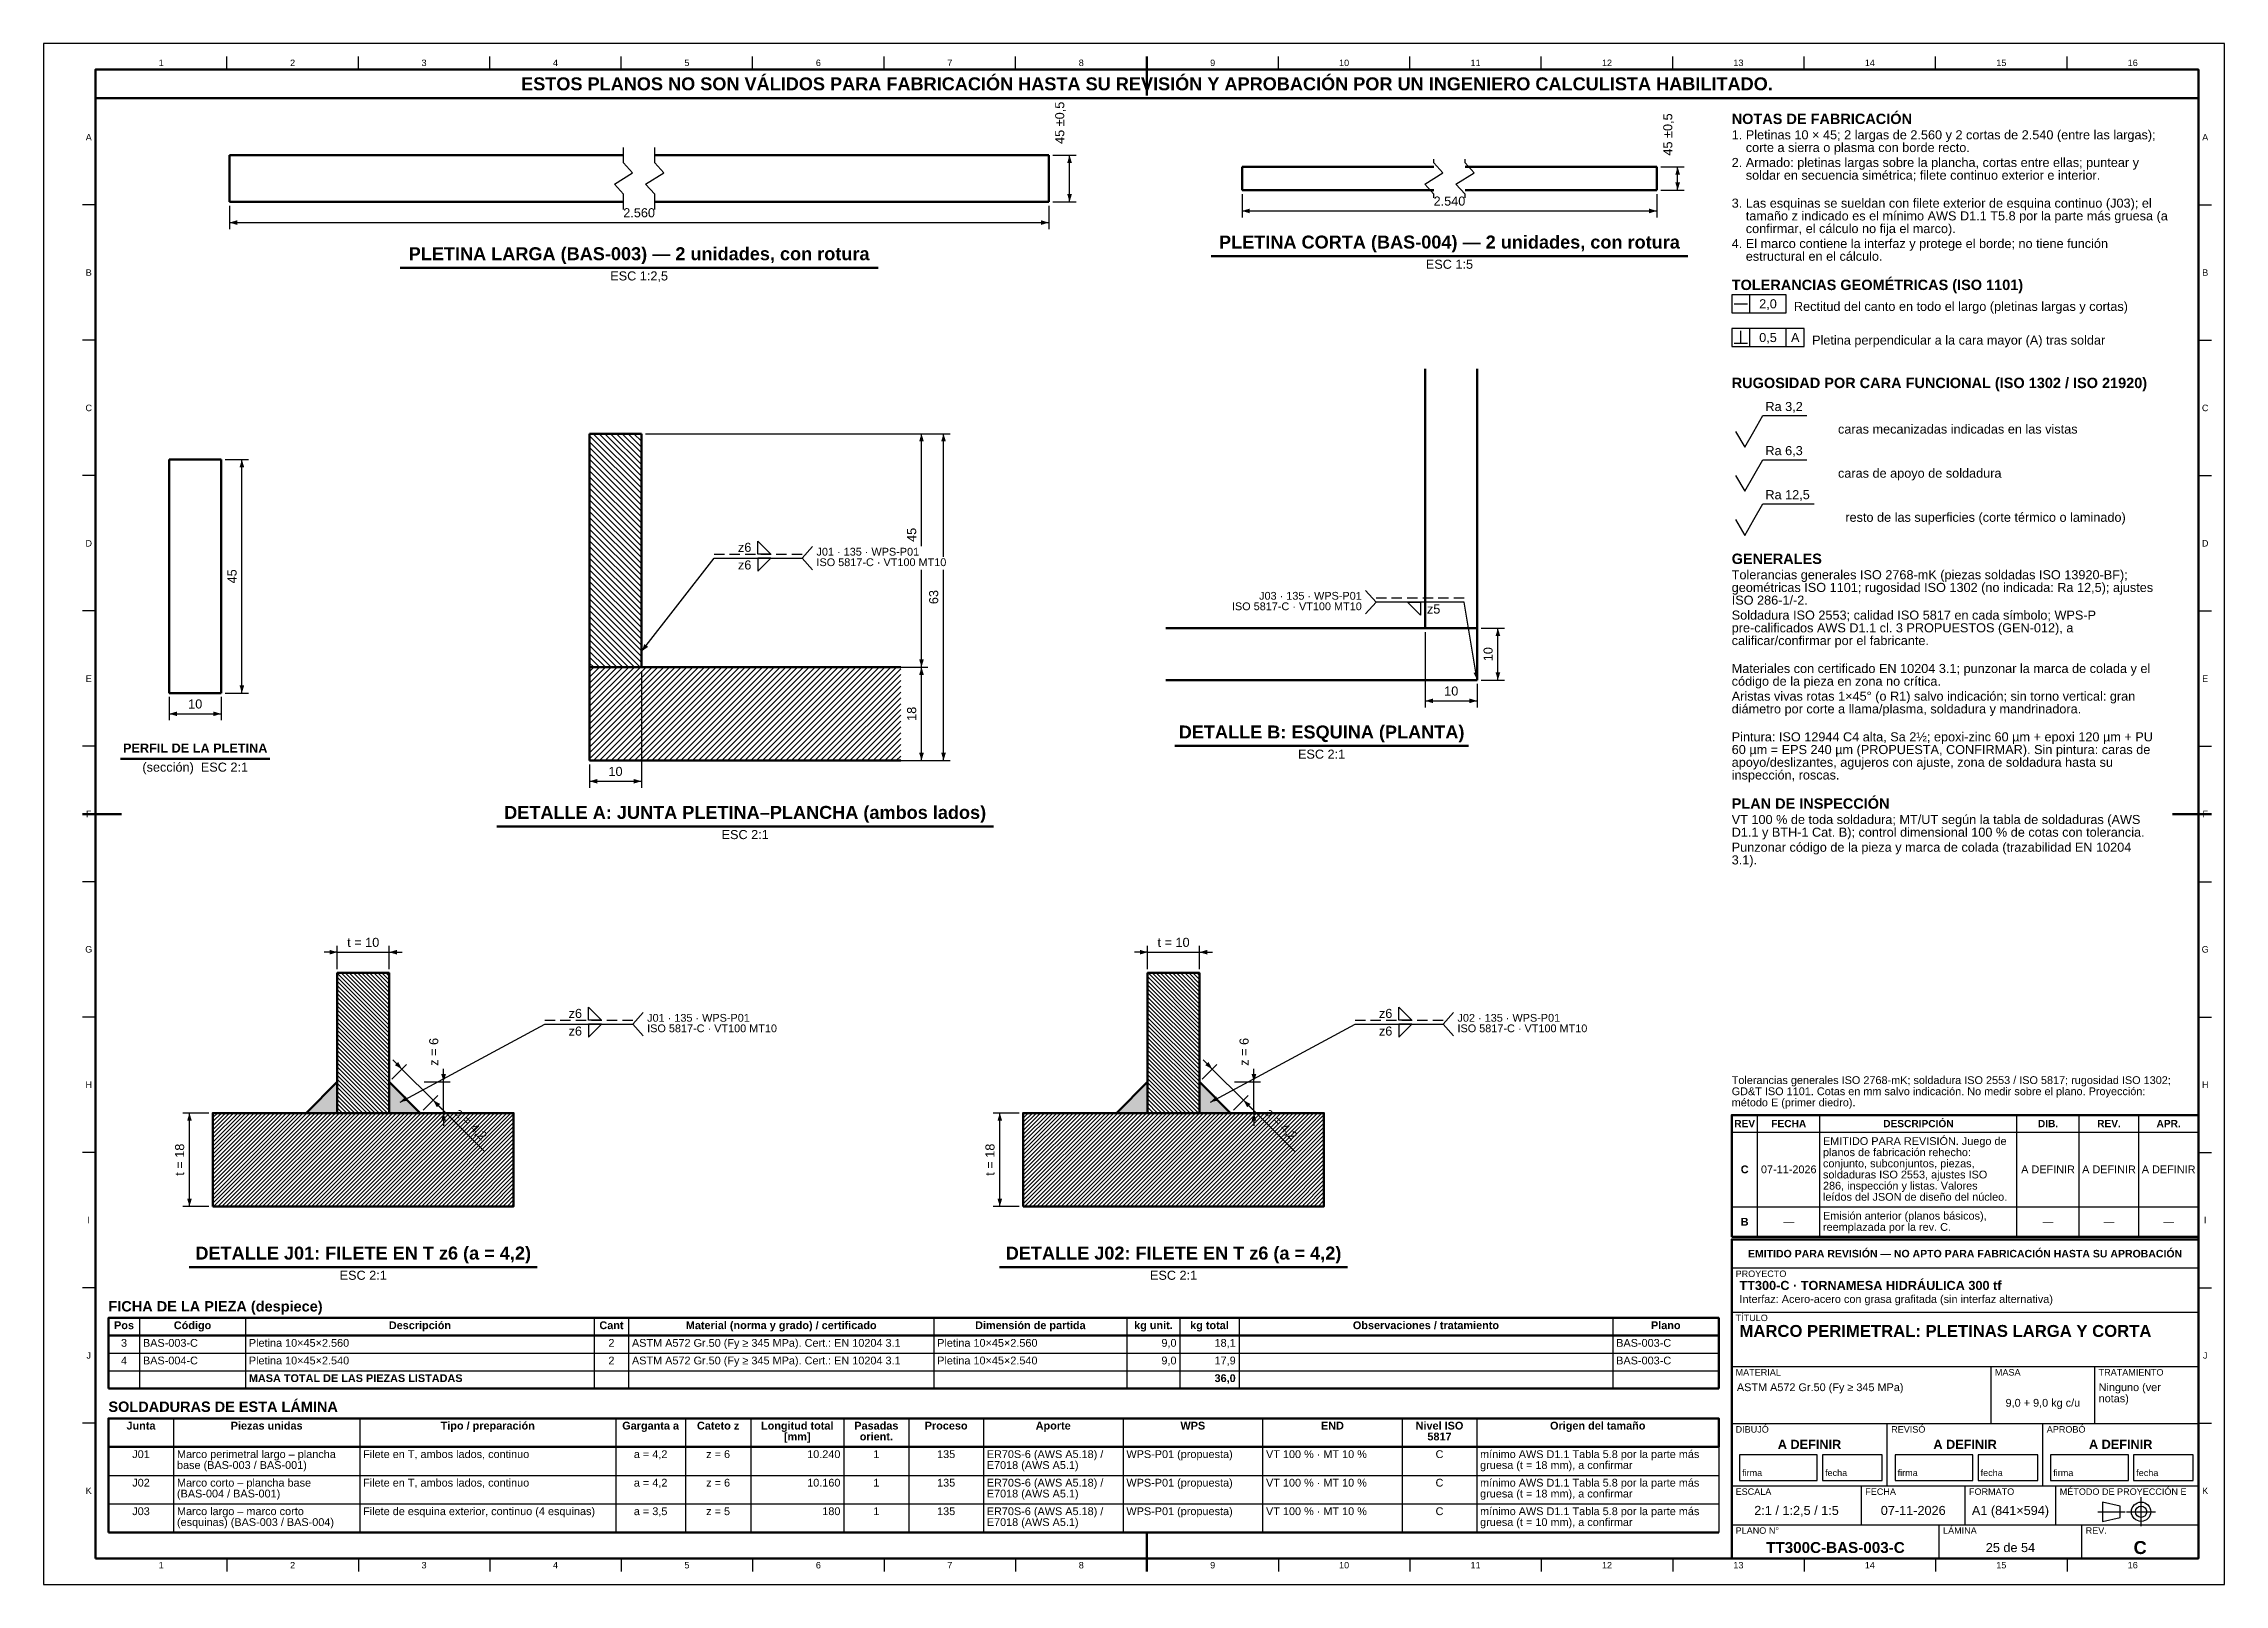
# Model space of a CAD drawing. Header units: millimetres. Extents: x 0 to 841, y 0 to 594.
import ezdxf
from ezdxf.enums import TextEntityAlignment as Align

# ---------------------------------------------------------------- set-up
doc = ezdxf.new("R2010")
doc.units = ezdxf.units.MM
doc.linetypes.add('EJE', pattern=[31, 20, -4, 3, -4])
doc.linetypes.add('OCULTO', pattern=[6, 4, -2])
for name, color, linetype, lineweight in [('ACH', 7, 'CONTINUOUS', 13), ('COTA', 7, 'CONTINUOUS', 25), ('EJE', 7, 'EJE', 25), ('FINA', 7, 'CONTINUOUS', 25), ('MARCO', 7, 'CONTINUOUS', 70), ('OCU', 7, 'OCULTO', 25), ('TXT', 7, 'CONTINUOUS', 25), ('VIS', 7, 'CONTINUOUS', 50)]:
    doc.layers.add(name, color=color, linetype=linetype, lineweight=lineweight)
doc.styles.add('STD', font='LiberationSans-Regular.ttf')
doc.styles.add('STDB', font='LiberationSans-Bold.ttf')

msp = doc.modelspace()

# ---------------------------------------------------------------- texts
at = {"layer": 'TXT'}
for s, height, style, p in [('1', 2.5, 'STD', (45.34, 586.6)), ('2', 2.5, 'STD', (96.03, 586.6)), ('3', 2.5, 'STD', (146.72, 586.6)), ('ESTOS PLANOS NO SON VÁLIDOS PARA FABRICACIÓN HASTA SU REVISIÓN Y APROBACIÓN POR UN INGENIERO CALCULISTA HABILITADO.', 5, 'STDB', (425.5, 578.5)), ('4', 2.5, 'STD', (197.41, 586.6)), ('5', 2.5, 'STD', (248.09, 586.6)), ('6', 2.5, 'STD', (298.78, 586.6)), ('7', 2.5, 'STD', (349.47, 586.6)), ('8', 2.5, 'STD', (400.16, 586.6)), ('9', 2.5, 'STD', (450.84, 586.6)), ('10', 2.5, 'STD', (501.53, 586.6)), ('11', 2.5, 'STD', (552.22, 586.6)), ('12', 2.5, 'STD', (602.91, 586.6)), ('13', 2.5, 'STD', (653.59, 586.6)), ('14', 2.5, 'STD', (704.28, 586.6)), ('15', 2.5, 'STD', (754.97, 586.6)), ('16', 2.5, 'STD', (805.66, 586.6)), ('A', 2.5, 'STD', (17.4, 557.91)), ('A', 2.5, 'STD', (833.6, 557.91)), ('B', 2.5, 'STD', (17.4, 505.73)), ('B', 2.5, 'STD', (833.6, 505.73)), ('2,0', 3.5, 'STD', (665, 493.7)), ('0,5', 3.5, 'STD', (665, 480.7)), ('A', 3.5, 'STD', (675.5, 480.7)), ('C', 2.5, 'STD', (17.4, 453.55)), ('C', 2.5, 'STD', (833.6, 453.55)), ('D', 2.5, 'STD', (17.4, 401.36)), ('D', 2.5, 'STD', (833.6, 401.36)), ('E', 2.5, 'STD', (17.4, 349.18)), ('E', 2.5, 'STD', (833.6, 349.18)), ('F', 2.5, 'STD', (17.4, 297)), ('F', 2.5, 'STD', (833.6, 297)), ('G', 2.5, 'STD', (17.4, 244.82)), ('G', 2.5, 'STD', (833.6, 244.82)), ('H', 2.5, 'STD', (17.4, 192.64)), ('H', 2.5, 'STD', (833.6, 192.64)), ('REV', 2.8, 'STDB', (656, 177.65)), ('FECHA', 2.8, 'STDB', (673, 177.65)), ('DESCRIPCIÓN', 2.8, 'STDB', (723, 177.65)), ('DIB.', 2.8, 'STDB', (773, 177.65)), ('REV.', 2.8, 'STDB', (796.5, 177.65)), ('APR.', 2.8, 'STDB', (819.5, 177.65)), ('C', 3, 'STDB', (656, 160)), ('07-11-2026', 3, 'STD', (673, 160)), ('A DEFINIR', 3, 'STD', (773, 160)), ('A DEFINIR', 3, 'STD', (796.5, 160)), ('A DEFINIR', 3, 'STD', (819.5, 160)), ('I', 2.5, 'STD', (17.4, 140.45)), ('B', 3, 'STDB', (656, 139.8)), ('—', 3, 'STD', (673, 139.8)), ('—', 3, 'STD', (773, 139.8)), ('—', 3, 'STD', (796.5, 139.8)), ('—', 3, 'STD', (819.5, 139.8)), ('I', 2.5, 'STD', (833.6, 140.45)), ('EMITIDO PARA REVISIÓN — NO APTO PARA FABRICACIÓN HASTA SU APROBACIÓN', 2.9, 'STDB', (741, 127.5)), ('Pos', 3, 'STDB', (31.01, 99.9)), ('Código', 3, 'STDB', (57.43, 99.9)), ('Descripción', 3, 'STDB', (145.12, 99.9)), ('Cant', 3, 'STDB', (218.99, 99.9)), ('Material (norma y grado) / certificado', 3, 'STDB', (284.45, 99.9)), ('Dimensión de partida', 3, 'STDB', (380.54, 99.9)), ('kg unit.', 3, 'STDB', (427.99, 99.9)), ('kg total', 3, 'STDB', (449.61, 99.9)), ('Observaciones / tratamiento', 3, 'STDB', (533.09, 99.9)), ('Plano', 3, 'STDB', (625.58, 99.9)), ('3', 3, 'STD', (31.01, 93.1)), ('2', 3, 'STD', (218.99, 93.1)), ('J', 2.5, 'STD', (17.4, 88.27)), ('4', 3, 'STD', (31.01, 86.3)), ('2', 3, 'STD', (218.99, 86.3)), ('J', 2.5, 'STD', (833.6, 88.27)), ('9,0 + 9,0 kg c/u', 3, 'STD', (771, 70)), ('Junta', 3, 'STDB', (37.56, 61.2)), ('Piezas unidas', 3, 'STDB', (86.02, 61.2)), ('Tipo / preparación', 3, 'STDB', (171.28, 61.2)), ('Garganta a', 3, 'STDB', (234.09, 61.2)), ('Cateto z', 3, 'STDB', (260.12, 61.2)), ('Longitud total', 3, 'STDB', (290.63, 61.2)), ('Pasadas', 3, 'STDB', (321.14, 61.2)), ('Proceso', 3, 'STDB', (348.06, 61.2)), ('Aporte', 3, 'STDB', (389.34, 61.2)), ('WPS', 3, 'STDB', (443.19, 61.2)), ('END', 3, 'STDB', (497.03, 61.2)), ('Nivel ISO', 3, 'STDB', (538.31, 61.2)), ('Origen del tamaño', 3, 'STDB', (599.34, 61.2)), ('J01', 3, 'STD', (37.56, 50.2)), ('a = 4,2', 3, 'STD', (234.09, 50.2)), ('z = 6', 3, 'STD', (260.12, 50.2)), ('[mm]', 3, 'STDB', (290.63, 57)), ('orient.', 3, 'STDB', (321.14, 57)), ('1', 3, 'STD', (321.14, 50.2)), ('135', 3, 'STD', (348.06, 50.2)), ('5817', 3, 'STDB', (538.31, 57)), ('C', 3, 'STD', (538.31, 50.2)), ('A DEFINIR', 3.5, 'STDB', (681, 54)), ('A DEFINIR', 3.5, 'STDB', (741, 54)), ('A DEFINIR', 3.5, 'STDB', (801, 54)), ('K', 2.5, 'STD', (17.4, 36.09)), ('J02', 3, 'STD', (37.56, 39.2)), ('a = 4,2', 3, 'STD', (234.09, 39.2)), ('z = 6', 3, 'STD', (260.12, 39.2)), ('1', 3, 'STD', (321.14, 39.2)), ('135', 3, 'STD', (348.06, 39.2)), ('C', 3, 'STD', (538.31, 39.2)), ('K', 2.5, 'STD', (833.6, 36.09)), ('J03', 3, 'STD', (37.56, 28.2)), ('a = 3,5', 3, 'STD', (234.09, 28.2)), ('z = 5', 3, 'STD', (260.12, 28.2)), ('1', 3, 'STD', (321.14, 28.2)), ('135', 3, 'STD', (348.06, 28.2)), ('C', 3, 'STD', (538.31, 28.2)), ('2:1 / 1:2,5 / 1:5', 3.5, 'STD', (676, 28.5)), ('07-11-2026', 3.5, 'STD', (721, 28.5)), ('A1 (841×594)', 3.5, 'STD', (758.5, 28.5)), ('1', 2.5, 'STD', (45.34, 7.4)), ('2', 2.5, 'STD', (96.03, 7.4)), ('3', 2.5, 'STD', (146.72, 7.4)), ('4', 2.5, 'STD', (197.41, 7.4)), ('5', 2.5, 'STD', (248.09, 7.4)), ('6', 2.5, 'STD', (298.78, 7.4)), ('7', 2.5, 'STD', (349.47, 7.4)), ('8', 2.5, 'STD', (400.16, 7.4)), ('9', 2.5, 'STD', (450.84, 7.4)), ('10', 2.5, 'STD', (501.53, 7.4)), ('11', 2.5, 'STD', (552.22, 7.4)), ('12', 2.5, 'STD', (602.91, 7.4)), ('13', 2.5, 'STD', (653.59, 7.4)), ('TT300C-BAS-003-C', 4.2, 'STDB', (691, 14.2)), ('14', 2.5, 'STD', (704.28, 7.4)), ('25 de 54', 3.5, 'STD', (758.5, 14.2)), ('15', 2.5, 'STD', (754.97, 7.4)), ('16', 2.5, 'STD', (805.66, 7.4)), ('C', 5, 'STDB', (808.5, 14.2))]:
    msp.add_text(s, height=height, dxfattribs=dict(at, style=style)).set_placement(p, align=Align.MIDDLE_CENTER)
at = {"layer": 'TXT', "style": 'STD'}
for s, rotation, p in [('45 ±0,5', 90, (394.65, 563.47)), ('45 ±0,5', 90, (629.15, 558.97)), ('45', 90, (337.55, 404.62)), ('45', 90, (75.46, 388.62)), ('63', 90, (346.05, 380.62)), ('10', 90, (559.84, 358.62)), ('18', 90, (337.55, 335.62)), ('z = 6', 90, (153.25, 205.31)), ('z = 6', 90, (465.75, 205.31)), ('a = 4,2', -45, (162.82, 175.47)), ('a = 4,2', -45, (475.32, 175.47)), ('t = 18', 90, (55.25, 163.72)), ('t = 18', 90, (367.75, 163.72))]:
    msp.add_text(s, height=3.5, rotation=rotation, dxfattribs=at).set_placement(p, align=Align.BOTTOM_CENTER)
at = {"layer": 'TXT'}
for s, height, style, p in [('NOTAS DE FABRICACIÓN', 4, 'STDB', (651, 567)), ('1. Pletinas 10 × 45; 2 largas de 2.560 y 2 cortas de 2.540 (entre las largas);', 3.5, 'STD', (651, 560.6)), ('    corte a sierra o plasma con borde recto.', 3.5, 'STD', (651, 555.7)), ('2. Armado: pletinas largas sobre la plancha, cortas entre ellas; puntear y', 3.5, 'STD', (651, 549.93)), ('    soldar en secuencia simétrica; filete continuo exterior e interior.', 3.5, 'STD', (651, 545.03)), ('3. Las esquinas se sueldan con filete exterior de esquina continuo (J03); el', 3.5, 'STD', (651, 534.25)), ('    tamaño z indicado es el mínimo AWS D1.1 T5.8 por la parte más gruesa (a', 3.5, 'STD', (651, 529.35)), ('    confirmar, el cálculo no fija el marco).', 3.5, 'STD', (651, 524.45)), ('4. El marco contiene la interfaz y protege el borde; no tiene función', 3.5, 'STD', (651, 518.68)), ('    estructural en el cálculo.', 3.5, 'STD', (651, 513.78)), ('TOLERANCIAS GEOMÉTRICAS (ISO 1101)', 4, 'STDB', (651, 503)), ('RUGOSIDAD POR CARA FUNCIONAL (ISO 1302 / ISO 21920)', 4, 'STDB', (651, 465.2)), ('J01 · 135 · WPS-P01', 3, 'STD', (298.05, 399.62)), ('ISO 5817-C · VT100 MT10', 3, 'STD', (298.05, 395.57)), ('GENERALES', 4, 'STDB', (651, 397.4)), ('Tolerancias generales ISO 2768-mK (piezas soldadas ISO 13920-BF);', 3.5, 'STD', (651, 391)), ('geométricas ISO 1101; rugosidad ISO 1302 (no indicada: Ra 12,5); ajustes', 3.5, 'STD', (651, 386.1)), ('ISO 286-1/-2.', 3.5, 'STD', (651, 381.2)), ('Soldadura ISO 2553; calidad ISO 5817 en cada símbolo; WPS-P', 3.5, 'STD', (651, 375.43)), ('pre-calificados AWS D1.1 cl. 3 PROPUESTOS (GEN-012), a', 3.5, 'STD', (651, 370.53)), ('calificar/confirmar por el fabricante.', 3.5, 'STD', (651, 365.63)), ('Materiales con certificado EN 10204 3.1; punzonar la marca de colada y el', 3.5, 'STD', (651, 354.85)), ('código de la pieza en zona no crítica.', 3.5, 'STD', (651, 349.95)), ('Aristas vivas rotas 1×45° (o R1) salvo indicación; sin torno vertical: gran', 3.5, 'STD', (651, 344.18)), ('diámetro por corte a llama/plasma, soldadura y mandrinadora.', 3.5, 'STD', (651, 339.28)), ('Pintura: ISO 12944 C4 alta, Sa 2½; epoxi-zinc 60 µm + epoxi 120 µm + PU', 3.5, 'STD', (651, 328.5)), ('60 µm = EPS 240 µm (PROPUESTA, CONFIRMAR). Sin pintura: caras de', 3.5, 'STD', (651, 323.6)), ('apoyo/deslizantes, agujeros con ajuste, zona de soldadura hasta su', 3.5, 'STD', (651, 318.7)), ('inspección, roscas.', 3.5, 'STD', (651, 313.8)), ('PLAN DE INSPECCIÓN', 4, 'STDB', (651, 303.03)), ('VT 100 % de toda soldadura; MT/UT según la tabla de soldaduras (AWS', 3.5, 'STD', (651, 296.63)), ('D1.1 y BTH-1 Cat. B); control dimensional 100 % de cotas con tolerancia.', 3.5, 'STD', (651, 291.73)), ('Punzonar código de la pieza y marca de colada (trazabilidad EN 10204', 3.5, 'STD', (651, 285.95)), ('3.1).', 3.5, 'STD', (651, 281.05)), ('J01 · 135 · WPS-P01', 3, 'STD', (232.75, 219.92)), ('J02 · 135 · WPS-P01', 3, 'STD', (545.25, 219.92)), ('ISO 5817-C · VT100 MT10', 3, 'STD', (232.75, 215.87)), ('ISO 5817-C · VT100 MT10', 3, 'STD', (545.25, 215.87)), ('planos de fabricación rehecho:', 3, 'STD', (686.2, 168.1)), ('EMITIDO PARA REVISIÓN. Juego de', 3, 'STD', (686.2, 172.4)), ('conjunto, subconjuntos, piezas,', 3, 'STD', (686.2, 163.8)), ('soldaduras ISO 2553, ajustes ISO', 3, 'STD', (686.2, 159.5)), ('286, inspección y listas. Valores', 3, 'STD', (686.2, 155.2)), ('leídos del JSON de diseño del núcleo.', 3, 'STD', (686.2, 150.9)), ('Emisión anterior (planos básicos),', 3, 'STD', (686.2, 143.6)), ('reemplazada por la rev. C.', 3, 'STD', (686.2, 139.3)), ('PROYECTO', 2.5, 'STD', (652.5, 121)), ('TT300-C · TORNAMESA HIDRÁULICA 300 tf', 3.5, 'STDB', (654, 117)), ('FICHA DE LA PIEZA (despiece)', 4, 'STDB', (25, 109.2)), ('Interfaz: Acero-acero con grasa grafitada (sin interfaz alternativa)', 3, 'STD', (654, 111.5)), ('TÍTULO', 2.5, 'STD', (652.5, 104)), ('MARCO PERIMETRAL: PLETINAS LARGA Y CORTA', 4.6, 'STDB', (654, 100)), ('MATERIAL', 2.5, 'STD', (652.5, 83)), ('ASTM A572 Gr.50 (Fy ≥ 345 MPa)', 3, 'STD', (653, 77.5)), ('MASA', 2.5, 'STD', (752.5, 83)), ('TRATAMIENTO', 2.5, 'STD', (792.5, 83)), ('Ninguno (ver', 3, 'STD', (792.5, 77.5)), ('SOLDADURAS DE ESTA LÁMINA', 4, 'STDB', (25, 70.5)), ('notas)', 3, 'STD', (792.5, 73.2)), ('DIBUJÓ', 2.5, 'STD', (652.5, 61)), ('REVISÓ', 2.5, 'STD', (712.5, 61)), ('APROBÓ', 2.5, 'STD', (772.5, 61)), ('ESCALA', 2.5, 'STD', (652.5, 37)), ('FECHA', 2.5, 'STD', (702.5, 37)), ('FORMATO', 2.5, 'STD', (742.5, 37)), ('MÉTODO DE PROYECCIÓN E', 2.5, 'STD', (777.5, 37)), ('PLANO N°', 2.5, 'STD', (652.5, 22)), ('LÁMINA', 2.5, 'STD', (732.5, 22)), ('REV.', 2.5, 'STD', (787.5, 22))]:
    msp.add_text(s, height=height, dxfattribs=dict(at, style=style)).set_placement(p, align=Align.TOP_LEFT)
for s, height, style, p in [('2.560', 3.5, 'STD', (229.65, 526)), ('2.540', 3.5, 'STD', (542.15, 530.5)), ('PLETINA LARGA (BAS-003) — 2 unidades, con rotura', 5, 'STDB', (229.65, 509)), ('PLETINA CORTA (BAS-004) — 2 unidades, con rotura', 5, 'STDB', (542.15, 513.5)), ('10', 3.5, 'STD', (542.84, 341.62)), ('10', 3.5, 'STD', (58.46, 336.62)), ('DETALLE B: ESQUINA (PLANTA)', 5, 'STDB', (492.84, 324.62)), ('PERFIL DE LA PLETINA', 3.5, 'STDB', (58.46, 319.62)), ('10', 3.5, 'STD', (220.55, 310.62)), ('DETALLE A: JUNTA PLETINA–PLANCHA (ambos lados)', 5, 'STDB', (270.55, 293.62)), ('t = 10', 3.5, 'STD', (123.25, 244.72)), ('t = 10', 3.5, 'STD', (435.75, 244.72)), ('DETALLE J01: FILETE EN T z6 (a = 4,2)', 5, 'STDB', (123.25, 123.72)), ('DETALLE J02: FILETE EN T z6 (a = 4,2)', 5, 'STDB', (435.75, 123.72))]:
    msp.add_text(s, height=height, dxfattribs=dict(at, style=style)).set_placement(p, align=Align.BOTTOM_CENTER)
at = {"layer": 'TXT', "style": 'STD'}
for s, p in [('ESC 1:2,5', (229.65, 506.2)), ('ESC 1:5', (542.15, 510.7)), ('ESC 2:1', (492.84, 321.82)), ('(sección)  ESC 2:1', (58.46, 316.82)), ('ESC 2:1', (270.55, 290.82)), ('ESC 2:1', (123.25, 120.92)), ('ESC 2:1', (435.75, 120.92))]:
    msp.add_text(s, height=3.5, dxfattribs=at).set_placement(p, align=Align.TOP_CENTER)
at = {"layer": 'TXT'}
for s, height, style, p in [('Rectitud del canto en todo el largo (pletinas largas y cortas)', 3.5, 'STD', (675, 492.7)), ('Pletina perpendicular a la cara mayor (A) tras soldar', 3.5, 'STD', (682, 479.7)), ('caras mecanizadas indicadas en las vistas', 3.5, 'STD', (691.99, 445.4)), ('caras de apoyo de soldadura', 3.5, 'STD', (691.99, 428.4)), ('resto de las superficies (corte térmico o laminado)', 3.5, 'STD', (694.82, 411.4)), ('z5', 3.5, 'STD', (533.47, 376.02)), ('BAS-003-C', 3, 'STD', (38.31, 93.1)), ('Pletina 10×45×2.560', 3, 'STD', (79.15, 93.1)), ('ASTM A572 Gr.50 (Fy ≥ 345 MPa). Cert.: EN 10204 3.1', 3, 'STD', (226.89, 93.1)), ('Pletina 10×45×2.560', 3, 'STD', (344.61, 93.1)), ('BAS-003-C', 3, 'STD', (606.46, 93.1)), ('BAS-004-C', 3, 'STD', (38.31, 86.3)), ('Pletina 10×45×2.540', 3, 'STD', (79.15, 86.3)), ('ASTM A572 Gr.50 (Fy ≥ 345 MPa). Cert.: EN 10204 3.1', 3, 'STD', (226.89, 86.3)), ('Pletina 10×45×2.540', 3, 'STD', (344.61, 86.3)), ('BAS-003-C', 3, 'STD', (606.46, 86.3)), ('MASA TOTAL DE LAS PIEZAS LISTADAS', 3, 'STDB', (79.15, 79.5)), ('Marco perimetral largo – plancha', 3, 'STD', (51.43, 50.2)), ('Filete en T, ambos lados, continuo', 3, 'STD', (123.22, 50.2)), ('ER70S-6 (AWS A5.18) /', 3, 'STD', (363.72, 50.2)), ('WPS-P01 (propuesta)', 3, 'STD', (417.57, 50.2)), ('VT 100 % · MT 10 %', 3, 'STD', (471.41, 50.2)), ('mínimo AWS D1.1 Tabla 5.8 por la parte más', 3, 'STD', (553.97, 50.2)), ('base (BAS-003 / BAS-001)', 3, 'STD', (51.43, 46)), ('E7018 (AWS A5.1)', 3, 'STD', (363.72, 46)), ('gruesa (t = 18 mm), a confirmar', 3, 'STD', (553.97, 46)), ('(BAS-004 / BAS-001)', 3, 'STD', (51.43, 35)), ('Marco corto – plancha base', 3, 'STD', (51.43, 39.2)), ('Filete en T, ambos lados, continuo', 3, 'STD', (123.22, 39.2)), ('ER70S-6 (AWS A5.18) /', 3, 'STD', (363.72, 39.2)), ('E7018 (AWS A5.1)', 3, 'STD', (363.72, 35)), ('WPS-P01 (propuesta)', 3, 'STD', (417.57, 39.2)), ('VT 100 % · MT 10 %', 3, 'STD', (471.41, 39.2)), ('gruesa (t = 18 mm), a confirmar', 3, 'STD', (553.97, 35)), ('mínimo AWS D1.1 Tabla 5.8 por la parte más', 3, 'STD', (553.97, 39.2)), ('(esquinas) (BAS-003 / BAS-004)', 3, 'STD', (51.43, 24)), ('Marco largo – marco corto', 3, 'STD', (51.43, 28.2)), ('Filete de esquina exterior, continuo (4 esquinas)', 3, 'STD', (123.22, 28.2)), ('ER70S-6 (AWS A5.18) /', 3, 'STD', (363.72, 28.2)), ('E7018 (AWS A5.1)', 3, 'STD', (363.72, 24)), ('WPS-P01 (propuesta)', 3, 'STD', (417.57, 28.2)), ('VT 100 % · MT 10 %', 3, 'STD', (471.41, 28.2)), ('gruesa (t = 10 mm), a confirmar', 3, 'STD', (553.97, 24)), ('mínimo AWS D1.1 Tabla 5.8 por la parte más', 3, 'STD', (553.97, 28.2))]:
    msp.add_text(s, height=height, dxfattribs=dict(at, style=style)).set_placement(p, align=Align.MIDDLE_LEFT)
at = {"layer": 'TXT', "style": 'STD'}
for s, height, p in [('Ra 3,2', 3.5, (664, 451.3)), ('Ra 6,3', 3.5, (664, 434.3)), ('Ra 12,5', 3.5, (664, 417.3)), ('Tolerancias generales ISO 2768-mK; soldadura ISO 2553 / ISO 5817; rugosidad ISO 1302;', 3, (651, 192)), ('GD&T ISO 1101. Cotas en mm salvo indicación. No medir sobre el plano. Proyección:', 3, (651, 187.7)), ('método E (primer diedro).', 3, (651, 183.4)), ('firma', 2.5, (655, 41)), ('fecha', 2.5, (687, 41)), ('firma', 2.5, (715, 41)), ('fecha', 2.5, (747, 41)), ('firma', 2.5, (775, 41)), ('fecha', 2.5, (807, 41))]:
    msp.add_text(s, height=height, dxfattribs=at).set_placement(p, align=Align.BOTTOM_LEFT)
at = {"layer": 'TXT'}
for s, height, style, p in [('z6', 3.5, 'STD', (272.93, 399.82)), ('z6', 3.5, 'STD', (272.93, 393.02)), ('z6', 3.5, 'STD', (207.62, 220.12)), ('z6', 3.5, 'STD', (520.12, 220.12)), ('z6', 3.5, 'STD', (207.62, 213.32)), ('z6', 3.5, 'STD', (520.12, 213.32)), ('9,0', 3, 'STD', (436.9, 93.1)), ('18,1', 3, 'STD', (459.72, 93.1)), ('9,0', 3, 'STD', (436.9, 86.3)), ('17,9', 3, 'STD', (459.72, 86.3)), ('36,0', 3, 'STDB', (459.72, 79.5)), ('10.240', 3, 'STD', (307.28, 50.2)), ('10.160', 3, 'STD', (307.28, 39.2)), ('180', 3, 'STD', (307.28, 28.2))]:
    msp.add_text(s, height=height, dxfattribs=dict(at, style=style)).set_placement(p, align=Align.MIDDLE_RIGHT)
at = {"layer": 'TXT', "style": 'STD'}
for s, p in [('ISO 5817-C · VT100 MT10', (508.34, 378.57)), ('J03 · 135 · WPS-P01', (508.34, 382.62))]:
    msp.add_text(s, height=3, dxfattribs=at).set_placement(p, align=Align.TOP_RIGHT)

# ---------------------------------------------------------------- hatches: boundary and pattern name
at = {"layer": 'ACH'}
h = msp.add_hatch(dxfattribs=at)
h.set_pattern_fill('ANSI31', scale=0.5, angle=90)
h.paths.add_polyline_path([(210.55, 353.62), (210.55, 443.62), (230.55, 443.62), (230.55, 353.62)])
h = msp.add_hatch(dxfattribs=at)
h.set_pattern_fill('ANSI31', scale=0.5)
h.paths.add_polyline_path([(210.55, 317.62), (210.55, 353.62), (330.55, 353.62), (330.55, 317.62)])
h = msp.add_hatch(dxfattribs=at)
h.set_pattern_fill('ANSI31', scale=0.35, angle=90)
h.paths.add_polyline_path([(113.25, 181.72), (133.25, 181.72), (133.25, 235.72), (113.25, 235.72)])
h = msp.add_hatch(dxfattribs=at)
h.set_pattern_fill('ANSI31', scale=0.35, angle=90)
h.paths.add_polyline_path([(425.75, 181.72), (445.75, 181.72), (445.75, 235.72), (425.75, 235.72)])
h = msp.add_hatch(color=7, dxfattribs=at)
h.dxf.hatch_style = 1
h.paths.add_polyline_path([(113.25, 181.72), (101.25, 181.72), (113.25, 193.72)])
h = msp.add_hatch(color=7, dxfattribs=at)
h.dxf.hatch_style = 1
h.paths.add_polyline_path([(133.25, 181.72), (145.25, 181.72), (133.25, 193.72)])
h = msp.add_hatch(color=7, dxfattribs=at)
h.dxf.hatch_style = 1
h.paths.add_polyline_path([(425.75, 181.72), (413.75, 181.72), (425.75, 193.72)])
h = msp.add_hatch(color=7, dxfattribs=at)
h.dxf.hatch_style = 1
h.paths.add_polyline_path([(445.75, 181.72), (457.75, 181.72), (445.75, 193.72)])
h = msp.add_hatch(dxfattribs=at)
h.set_pattern_fill('ANSI31', scale=0.35)
h.paths.add_polyline_path([(65.25, 145.72), (181.25, 145.72), (181.25, 181.72), (65.25, 181.72)])
h = msp.add_hatch(dxfattribs=at)
h.set_pattern_fill('ANSI31', scale=0.35)
h.paths.add_polyline_path([(377.75, 145.72), (493.75, 145.72), (493.75, 181.72), (377.75, 181.72)])

# ---------------------------------------------------------------- linework, layer by layer
at = {"layer": 'COTA'}
for p, q in [((389.15, 551), (398.15, 551)), ((395.65, 533), (395.65, 551)), ((623.65, 546.5), (632.65, 546.5)), ((630.15, 537.5), (630.15, 546.5)), ((71.65, 531.5), (71.65, 522.5)), ((387.65, 531.5), (387.65, 522.5)), ((389.15, 533), (398.15, 533)), ((462.15, 536), (462.15, 527)), ((622.15, 536), (622.15, 527)), ((623.65, 537.5), (632.65, 537.5)), ((71.65, 525), (387.65, 525)), ((462.15, 529.5), (622.15, 529.5)), ((658, 490.2), (658, 497.2)), ((651.9, 493.7), (657.1, 493.7)), ((654.5, 478.5), (654.5, 483.3)), ((658, 477.2), (658, 484.2)), ((672, 477.2), (672, 484.2)), ((651.9, 478.5), (657.1, 478.5)), ((232.05, 443.62), (341.05, 443.62)), ((232.05, 443.62), (349.55, 443.62)), ((338.55, 400.22), (338.55, 443.62)), ((347.05, 396.17), (347.05, 443.62)), ((69.96, 433.62), (78.96, 433.62)), ((76.46, 343.62), (76.46, 433.62)), ((230.55, 359.62), (258.55, 395.62)), ((258.55, 395.62), (292.55, 395.62)), ((292.55, 395.62), (296.55, 400.12)), ((292.55, 395.62), (296.55, 391.12)), ((338.55, 353.62), (338.55, 391.07)), ((347.05, 317.62), (347.05, 391.07)), ((513.84, 378.62), (509.84, 383.12)), ((513.84, 378.62), (509.84, 374.12)), ((547.84, 378.62), (513.84, 378.62)), ((552.84, 348.62), (547.84, 378.62)), ((532.84, 367.12), (532.84, 338.12)), ((554.34, 368.62), (563.34, 368.62)), ((560.84, 348.62), (560.84, 368.62)), ((232.05, 353.62), (341.05, 353.62)), ((232.05, 353.62), (341.05, 353.62)), ((338.55, 317.62), (338.55, 353.62)), ((230.55, 352.12), (230.55, 307.12)), ((552.84, 347.12), (552.84, 338.12)), ((554.34, 348.62), (563.34, 348.62)), ((48.46, 342.12), (48.46, 333.12)), ((68.46, 342.12), (68.46, 333.12)), ((69.96, 343.62), (78.96, 343.62)), ((532.84, 340.62), (552.84, 340.62)), ((48.46, 335.62), (68.46, 335.62)), ((210.55, 316.12), (210.55, 307.12)), ((212.05, 317.62), (341.05, 317.62)), ((212.05, 317.62), (349.55, 317.62)), ((210.55, 309.62), (230.55, 309.62)), ((113.25, 237.22), (113.25, 246.22)), ((133.25, 237.22), (133.25, 246.22)), ((425.75, 237.22), (425.75, 246.22)), ((445.75, 237.22), (445.75, 246.22)), ((113.25, 243.72), (108.25, 243.72)), ((113.25, 243.72), (133.25, 243.72)), ((133.25, 243.72), (138.25, 243.72)), ((425.75, 243.72), (420.75, 243.72)), ((425.75, 243.72), (445.75, 243.72)), ((445.75, 243.72), (450.75, 243.72)), ((227.25, 215.92), (231.25, 220.42)), ((539.75, 215.92), (543.75, 220.42)), ((137.45, 185.92), (193.25, 215.92)), ((193.25, 215.92), (227.25, 215.92)), ((227.25, 215.92), (231.25, 211.42)), ((449.95, 185.92), (505.75, 215.92)), ((505.75, 215.92), (539.75, 215.92)), ((539.75, 215.92), (543.75, 211.42)), ((138.2, 198.67), (134.66, 202.21)), ((450.7, 198.67), (447.16, 202.21)), ((134.31, 194.79), (139.97, 200.44)), ((138.2, 198.67), (150.2, 186.67)), ((146.75, 193.72), (156.75, 193.72)), ((154.25, 193.72), (154.25, 198.72)), ((154.25, 181.72), (154.25, 193.72)), ((446.81, 194.79), (452.47, 200.44)), ((450.7, 198.67), (462.7, 186.67)), ((459.25, 193.72), (469.25, 193.72)), ((466.75, 193.72), (466.75, 198.72)), ((466.75, 181.72), (466.75, 193.72)), ((146.31, 182.79), (151.97, 188.44)), ((150.2, 186.67), (153.74, 183.14)), ((150.2, 186.67), (169.98, 166.89)), ((458.81, 182.79), (464.47, 188.44)), ((462.7, 186.67), (466.24, 183.14)), ((462.7, 186.67), (482.48, 166.89)), ((63.75, 181.72), (53.75, 181.72)), ((56.25, 145.72), (56.25, 181.72)), ((146.75, 181.72), (156.75, 181.72)), ((154.25, 181.72), (154.25, 176.72)), ((376.25, 181.72), (366.25, 181.72)), ((368.75, 145.72), (368.75, 181.72)), ((459.25, 181.72), (469.25, 181.72)), ((466.75, 181.72), (466.75, 176.72)), ((63.75, 145.72), (53.75, 145.72)), ((376.25, 145.72), (366.25, 145.72))]:
    msp.add_line(p, q, dxfattribs=at)
for points in [[(651, 490.2), (672, 490.2), (672, 497.2), (651, 497.2)], [(651, 477.2), (679, 477.2), (679, 484.2), (651, 484.2)], [(275.43, 397.22), (275.43, 402.22), (280.43, 397.22)], [(275.43, 395.62), (275.43, 390.62), (280.43, 395.62)], [(530.97, 378.62), (530.97, 373.62), (525.97, 378.62)], [(210.12, 217.52), (210.12, 222.52), (215.12, 217.52)], [(522.62, 217.52), (522.62, 222.52), (527.62, 217.52)], [(210.12, 215.92), (210.12, 210.92), (215.12, 215.92)], [(522.62, 215.92), (522.62, 210.92), (527.62, 215.92)]]:
    msp.add_lwpolyline(points, close=True, dxfattribs=at)
for points in [[(659.5, 444.5), (663, 450.6), (679.99, 450.6)], [(652.5, 444.5), (656, 438.4), (659.5, 444.5)], [(659.5, 427.5), (663, 433.6), (679.99, 433.6)], [(652.5, 427.5), (656, 421.4), (659.5, 427.5)], [(659.5, 410.5), (663, 416.6), (682.82, 416.6)], [(652.5, 410.5), (656, 404.4), (659.5, 410.5)]]:
    msp.add_lwpolyline(points, dxfattribs=at)
for points in [[(395.65, 551), (394.75, 548), (396.55, 548)], [(630.15, 546.5), (629.25, 543.5), (631.05, 543.5)], [(630.15, 537.5), (631.05, 540.5), (629.25, 540.5)], [(395.65, 533), (396.55, 536), (394.75, 536)], [(462.15, 529.5), (465.15, 528.6), (465.15, 530.4)], [(622.15, 529.5), (619.15, 530.4), (619.15, 528.6)], [(71.65, 525), (74.65, 524.1), (74.65, 525.9)], [(387.65, 525), (384.65, 525.9), (384.65, 524.1)], [(338.55, 443.62), (337.65, 440.62), (339.45, 440.62)], [(347.05, 443.62), (346.15, 440.62), (347.95, 440.62)], [(76.46, 433.62), (75.56, 430.62), (77.36, 430.62)], [(230.55, 359.62), (233.11, 361.44), (231.69, 362.54)], [(560.84, 368.62), (559.94, 365.62), (561.74, 365.62)], [(338.55, 353.62), (339.45, 356.62), (337.65, 356.62)], [(338.55, 353.62), (337.65, 350.62), (339.45, 350.62)], [(76.46, 343.62), (77.36, 346.62), (75.56, 346.62)], [(552.84, 348.62), (553.24, 351.73), (551.46, 351.43)], [(560.84, 348.62), (561.74, 351.62), (559.94, 351.62)], [(48.46, 335.62), (51.46, 334.72), (51.46, 336.52)], [(68.46, 335.62), (65.46, 336.52), (65.46, 334.72)], [(532.84, 340.62), (535.84, 339.72), (535.84, 341.52)], [(552.84, 340.62), (549.84, 341.52), (549.84, 339.72)], [(338.55, 317.62), (339.45, 320.62), (337.65, 320.62)], [(347.05, 317.62), (347.95, 320.62), (346.15, 320.62)], [(210.55, 309.62), (213.55, 308.72), (213.55, 310.52)], [(230.55, 309.62), (227.55, 310.52), (227.55, 308.72)], [(113.25, 243.72), (110.25, 244.62), (110.25, 242.82)], [(133.25, 243.72), (136.25, 242.82), (136.25, 244.62)], [(425.75, 243.72), (422.75, 244.62), (422.75, 242.82)], [(445.75, 243.72), (448.75, 242.82), (448.75, 244.62)], [(138.2, 198.67), (136.71, 201.43), (135.44, 200.16)], [(154.25, 193.72), (155.15, 196.72), (153.35, 196.72)], [(450.7, 198.67), (449.21, 201.43), (447.94, 200.16)], [(466.75, 193.72), (467.65, 196.72), (465.85, 196.72)], [(137.45, 185.92), (140.52, 186.55), (139.67, 188.14)], [(150.2, 186.67), (151.68, 183.92), (152.96, 185.19)], [(449.95, 185.92), (453.02, 186.55), (452.17, 188.14)], [(462.7, 186.67), (464.18, 183.92), (465.46, 185.19)], [(56.25, 181.72), (55.35, 178.72), (57.15, 178.72)], [(154.25, 181.72), (153.35, 178.72), (155.15, 178.72)], [(368.75, 181.72), (367.85, 178.72), (369.65, 178.72)], [(466.75, 181.72), (465.85, 178.72), (467.65, 178.72)], [(56.25, 145.72), (57.15, 148.72), (55.35, 148.72)], [(368.75, 145.72), (369.65, 148.72), (367.85, 148.72)]]:
    msp.add_solid(points, dxfattribs=at)
at = {"layer": 'EJE'}
for p, q in [((792.14, 28), (802.68, 28)), ((803.3, 28), (814.46, 28)), ((808.88, 22.42), (808.88, 33.58))]:
    msp.add_line(p, q, dxfattribs=at)
at = {"layer": 'FINA'}
for p, q in [((70.69, 584), (70.69, 589)), ((121.38, 584), (121.38, 589)), ((172.06, 584), (172.06, 589)), ((222.75, 584), (222.75, 589)), ((273.44, 584), (273.44, 589)), ((324.12, 584), (324.12, 589)), ((374.81, 584), (374.81, 589)), ((425.5, 584), (425.5, 589)), ((476.19, 584), (476.19, 589)), ((526.88, 584), (526.88, 589)), ((577.56, 584), (577.56, 589)), ((628.25, 584), (628.25, 589)), ((678.94, 584), (678.94, 589)), ((729.62, 584), (729.62, 589)), ((780.31, 584), (780.31, 589)), ((20, 531.82), (15, 531.82)), ((831, 531.82), (836, 531.82)), ((20, 479.64), (15, 479.64)), ((831, 479.64), (836, 479.64)), ((20, 427.45), (15, 427.45)), ((831, 427.45), (836, 427.45)), ((20, 375.27), (15, 375.27)), ((831, 375.27), (836, 375.27)), ((20, 323.09), (15, 323.09)), ((831, 323.09), (836, 323.09)), ((20, 270.91), (15, 270.91)), ((831, 270.91), (836, 270.91)), ((20, 218.73), (15, 218.73)), ((831, 218.73), (836, 218.73)), ((661, 134), (661, 180.9)), ((685, 134), (685, 180.9)), ((761, 134), (761, 180.9)), ((785, 134), (785, 180.9)), ((808, 134), (808, 180.9)), ((651, 174.4), (831, 174.4)), ((20, 166.55), (15, 166.55)), ((831, 166.55), (836, 166.55)), ((651, 145.6), (831, 145.6)), ((651, 134), (831, 134)), ((651, 133), (831, 133)), ((651, 122), (831, 122)), ((20, 114.36), (15, 114.36)), ((831, 114.36), (836, 114.36)), ((37.01, 102.7), (37.01, 75.5)), ((77.85, 102.7), (77.85, 75.5)), ((212.38, 102.7), (212.38, 75.5)), ((225.59, 102.7), (225.59, 75.5)), ((343.31, 102.7), (343.31, 75.5)), ((417.78, 102.7), (417.78, 75.5)), ((438.2, 102.7), (438.2, 75.5)), ((461.02, 102.7), (461.02, 75.5)), ((605.16, 102.7), (605.16, 75.5)), ((651, 105), (831, 105)), ((25, 95.9), (646, 95.9)), ((25, 89.1), (646, 89.1)), ((25, 82.3), (646, 82.3)), ((651, 84), (831, 84)), ((751, 62), (751, 84)), ((791, 62), (791, 84)), ((20, 62.18), (15, 62.18)), ((50.13, 64), (50.13, 20)), ((121.92, 64), (121.92, 20)), ((220.63, 64), (220.63, 20)), ((247.55, 64), (247.55, 20)), ((272.68, 64), (272.68, 20)), ((308.58, 64), (308.58, 20)), ((333.71, 64), (333.71, 20)), ((362.42, 64), (362.42, 20)), ((416.27, 64), (416.27, 20)), ((470.11, 64), (470.11, 20)), ((523.95, 64), (523.95, 20)), ((552.67, 64), (552.67, 20)), ((646, 64), (646, 20)), ((651, 62), (831, 62)), ((711, 38), (711, 62)), ((771, 38), (771, 62)), ((831, 62.18), (836, 62.18)), ((25, 53), (646, 53)), ((25, 42), (646, 42)), ((651, 38), (831, 38)), ((701, 23), (701, 38)), ((741, 23), (741, 38)), ((776, 23), (776, 38)), ((25, 31), (646, 31)), ((651, 23), (831, 23)), ((731, 10), (731, 23)), ((786, 10), (786, 23)), ((70.69, 10), (70.69, 5)), ((121.38, 10), (121.38, 5)), ((172.06, 10), (172.06, 5)), ((222.75, 10), (222.75, 5)), ((273.44, 10), (273.44, 5)), ((324.12, 10), (324.12, 5)), ((374.81, 10), (374.81, 5)), ((425.5, 10), (425.5, 5)), ((476.19, 10), (476.19, 5)), ((526.88, 10), (526.88, 5)), ((577.56, 10), (577.56, 5)), ((628.25, 10), (628.25, 5)), ((678.94, 10), (678.94, 5)), ((729.62, 10), (729.62, 5)), ((780.31, 10), (780.31, 5))]:
    msp.add_line(p, q, dxfattribs=at)
for points in [[(0, 0), (841, 0), (841, 594), (0, 594)], [(654, 40), (684, 40), (684, 50), (654, 50)], [(686, 40), (709, 40), (709, 50), (686, 50)], [(714, 40), (744, 40), (744, 50), (714, 50)], [(746, 40), (769, 40), (769, 50), (746, 50)], [(774, 40), (804, 40), (804, 50), (774, 50)], [(806, 40), (829, 40), (829, 50), (806, 50)], [(794, 24.28), (800.82, 25.83), (800.82, 30.17), (794, 31.72)]]:
    msp.add_lwpolyline(points, close=True, dxfattribs=at)
for points in [[(223.65, 530), (223.65, 536), (220.15, 539.8), (227.15, 544.2), (223.65, 548), (223.65, 554)], [(235.65, 530), (235.65, 536), (232.15, 539.8), (239.15, 544.2), (235.65, 548), (235.65, 554)], [(536.15, 534.5), (536.15, 536), (532.65, 539.8), (539.65, 544.2), (536.15, 548), (536.15, 549.5)], [(548.15, 534.5), (548.15, 536), (544.65, 539.8), (551.65, 544.2), (548.15, 548), (548.15, 549.5)]]:
    msp.add_lwpolyline(points, dxfattribs=at)
for radius in [3.72, 2.17]:
    msp.add_circle((808.88, 28), radius, dxfattribs=at)
at = {"layer": 'MARCO'}
for p, q in [((425.5, 589), (425.5, 574)), ((15, 297), (30, 297)), ((836, 297), (821, 297)), ((425.5, 5), (425.5, 20))]:
    msp.add_line(p, q, dxfattribs=at)
for points in [[(20, 10), (831, 10), (831, 584), (20, 584)], [(20, 573), (831, 573), (831, 584), (20, 584)], [(651, 134), (831, 134), (831, 180.9), (651, 180.9)], [(651, 10), (831, 10), (831, 133), (651, 133)]]:
    msp.add_lwpolyline(points, close=True, dxfattribs=at)
at = {"layer": 'OCU'}
for p, q in [((258.55, 397.22), (292.55, 397.22)), ((547.84, 380.22), (513.84, 380.22)), ((193.25, 217.52), (227.25, 217.52)), ((505.75, 217.52), (539.75, 217.52))]:
    msp.add_line(p, q, dxfattribs=at)
at = {"layer": 'VIS'}
for p, q in [((137.45, 507.6), (321.85, 507.6)), ((450.22, 512.1), (634.08, 512.1)), ((436.19, 323.22), (549.5, 323.22)), ((29.63, 318.22), (87.29, 318.22)), ((174.79, 292.22), (366.31, 292.22)), ((56.18, 122.32), (190.32, 122.32)), ((368.68, 122.32), (502.82, 122.32)), ((25, 102.7), (25, 75.5)), ((646, 102.7), (646, 75.5)), ((25, 75.5), (646, 75.5)), ((25, 64), (25, 20)), ((25, 20), (646, 20))]:
    msp.add_line(p, q, dxfattribs=at)
for points in [[(71.65, 533), (71.65, 551)], [(71.65, 551), (223.65, 551)], [(235.65, 551), (387.65, 551)], [(387.65, 533), (387.65, 551)], [(462.15, 537.5), (462.15, 546.5)], [(462.15, 546.5), (536.15, 546.5)], [(548.15, 546.5), (622.15, 546.5)], [(622.15, 537.5), (622.15, 546.5)], [(71.65, 533), (223.65, 533)], [(235.65, 533), (387.65, 533)], [(462.15, 537.5), (536.15, 537.5)], [(548.15, 537.5), (622.15, 537.5)], [(532.84, 368.62), (532.84, 468.62)], [(552.84, 368.62), (552.84, 468.62)], [(210.55, 443.62), (210.55, 353.62)], [(210.55, 443.62), (230.55, 443.62)], [(230.55, 443.62), (230.55, 353.62)], [(68.46, 433.62), (48.46, 433.62)], [(48.46, 343.62), (48.46, 433.62)], [(68.46, 343.62), (68.46, 433.62)], [(432.84, 368.62), (552.84, 368.62)], [(532.84, 368.62), (552.84, 368.62)], [(552.84, 348.62), (552.84, 368.62)], [(210.55, 353.62), (210.55, 317.62)], [(210.55, 353.62), (330.55, 353.62)], [(210.55, 353.62), (230.55, 353.62)], [(432.84, 348.62), (552.84, 348.62)], [(68.46, 343.62), (48.46, 343.62)], [(210.55, 317.62), (330.55, 317.62)]]:
    msp.add_lwpolyline(points, dxfattribs=at)
for points in [[(113.25, 181.72), (133.25, 181.72), (133.25, 235.72), (113.25, 235.72)], [(425.75, 181.72), (445.75, 181.72), (445.75, 235.72), (425.75, 235.72)], [(113.25, 181.72), (101.25, 181.72), (113.25, 193.72)], [(113.25, 181.72), (101.25, 181.72), (113.25, 193.72)], [(133.25, 181.72), (145.25, 181.72), (133.25, 193.72)], [(133.25, 181.72), (145.25, 181.72), (133.25, 193.72)], [(425.75, 181.72), (413.75, 181.72), (425.75, 193.72)], [(425.75, 181.72), (413.75, 181.72), (425.75, 193.72)], [(445.75, 181.72), (457.75, 181.72), (445.75, 193.72)], [(445.75, 181.72), (457.75, 181.72), (445.75, 193.72)], [(65.25, 145.72), (181.25, 145.72), (181.25, 181.72), (65.25, 181.72)], [(377.75, 145.72), (493.75, 145.72), (493.75, 181.72), (377.75, 181.72)], [(25, 95.9), (646, 95.9), (646, 102.7), (25, 102.7)], [(25, 53), (646, 53), (646, 64), (25, 64)]]:
    msp.add_lwpolyline(points, close=True, dxfattribs=at)

msp.set_redraw_order([(e.dxf.handle, doc.entitydb.next_handle()) for e in msp.query("TEXT MTEXT ATTDEF DIMENSION ARC_DIMENSION")])  # texts and dimensions are drawn at this point

doc.saveas('drawing.dxf')
